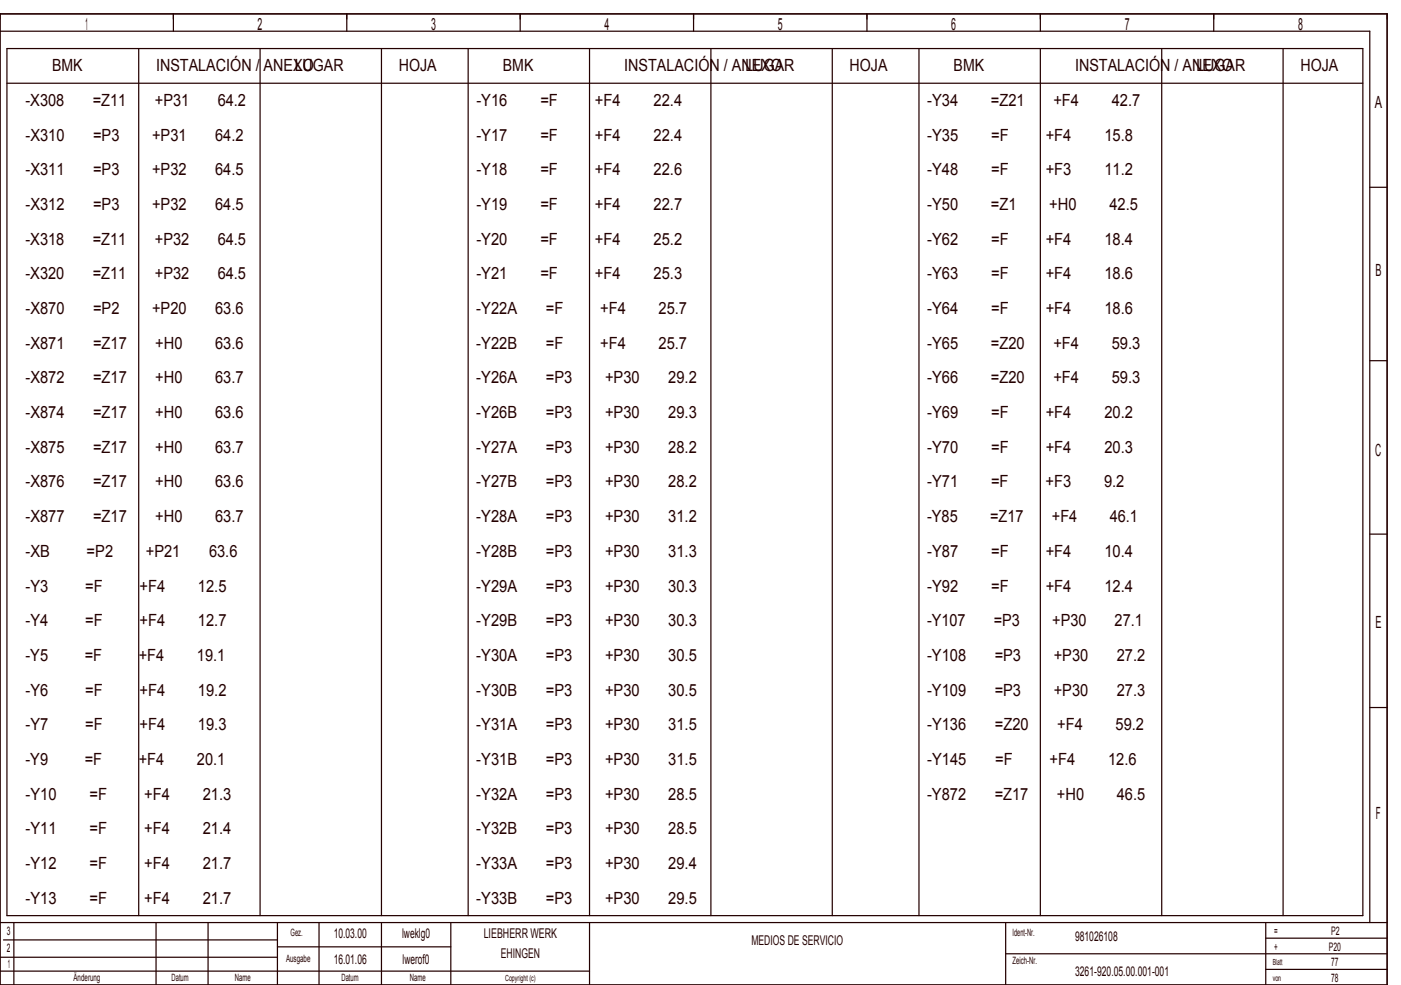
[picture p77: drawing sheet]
<svg xmlns="http://www.w3.org/2000/svg" width="404mm" height="284mm" viewBox="0 0 404 284" stroke-linecap="round" stroke-linejoin="round" font-family="sans-serif">
<defs><g id="words">
<g font-size="4.8" fill="#240000">
<text x="24.6" y="8.6">1</text>
<text x="74.3" y="8.6">2</text>
<text x="124.3" y="8.6">3</text>
<text x="174.3" y="8.6">4</text>
<text x="224.3" y="8.6">5</text>
<text x="274.3" y="8.6">6</text>
<text x="324.3" y="8.6">7</text>
<text x="374.3" y="8.6">8</text>
<text x="15" y="20.6">BMK</text>
<text x="45" y="20.6">INSTALACIÓN / ANEXO</text>
<text x="85" y="20.6">LUGAR</text>
<text x="115" y="20.6">HOJA</text>
<text x="145" y="20.6">BMK</text>
<text x="180" y="20.6">INSTALACIÓN / ANEXO</text>
<text x="215" y="20.6">LUGAR</text>
<text x="245" y="20.6">HOJA</text>
<text x="275" y="20.6">BMK</text>
<text x="310" y="20.6">INSTALACIÓN / ANEXO</text>
<text x="345" y="20.6">LUGAR</text>
<text x="375" y="20.6">HOJA</text>
<text x="7.3" y="30.6">­X308</text>
<text x="26.8" y="30.6">=Z11</text>
<text x="44.6" y="30.6">+P31</text>
<text x="62.8" y="30.6">64.2</text>
<text x="137.4" y="30.6">­Y16</text>
<text x="155.8" y="30.6">=F</text>
<text x="171.5" y="30.6">+F4</text>
<text x="188.5" y="30.6">22.4</text>
<text x="267.4" y="30.6">­Y34</text>
<text x="285.7" y="30.6">=Z21</text>
<text x="303.8" y="30.6">+F4</text>
<text x="320.6" y="30.6">42.7</text>
<text x="396.5" y="31.1">A</text>
<text x="7.3" y="40.6">­X310</text>
<text x="26.8" y="40.6">=P3</text>
<text x="43.9" y="40.6">+P31</text>
<text x="62" y="40.6">64.2</text>
<text x="137.4" y="40.6">­Y17</text>
<text x="155.8" y="40.6">=F</text>
<text x="171.5" y="40.6">+F4</text>
<text x="188.5" y="40.6">22.4</text>
<text x="267.4" y="40.6">­Y35</text>
<text x="285.8" y="40.6">=F</text>
<text x="301.5" y="40.6">+F4</text>
<text x="318.5" y="40.6">15.8</text>
<text x="7.3" y="50.6">­X311</text>
<text x="26.8" y="50.6">=P3</text>
<text x="43.9" y="50.6">+P32</text>
<text x="62" y="50.6">64.5</text>
<text x="137.4" y="50.6">­Y18</text>
<text x="155.8" y="50.6">=F</text>
<text x="171.5" y="50.6">+F4</text>
<text x="188.5" y="50.6">22.6</text>
<text x="267.4" y="50.6">­Y48</text>
<text x="285.8" y="50.6">=F</text>
<text x="301.5" y="50.6">+F3</text>
<text x="318.5" y="50.6">11.2</text>
<text x="7.3" y="60.6">­X312</text>
<text x="26.8" y="60.6">=P3</text>
<text x="43.9" y="60.6">+P32</text>
<text x="62" y="60.6">64.5</text>
<text x="137.4" y="60.6">­Y19</text>
<text x="155.8" y="60.6">=F</text>
<text x="171.5" y="60.6">+F4</text>
<text x="188.5" y="60.6">22.7</text>
<text x="267.4" y="60.6">­Y50</text>
<text x="285.7" y="60.6">=Z1</text>
<text x="302.6" y="60.6">+H0</text>
<text x="319.9" y="60.6">42.5</text>
<text x="7.3" y="70.6">­X318</text>
<text x="26.8" y="70.6">=Z11</text>
<text x="44.6" y="70.6">+P32</text>
<text x="62.8" y="70.6">64.5</text>
<text x="137.4" y="70.6">­Y20</text>
<text x="155.8" y="70.6">=F</text>
<text x="171.5" y="70.6">+F4</text>
<text x="188.5" y="70.6">25.2</text>
<text x="267.4" y="70.6">­Y62</text>
<text x="285.8" y="70.6">=F</text>
<text x="301.5" y="70.6">+F4</text>
<text x="318.5" y="70.6">18.4</text>
<text x="7.3" y="80.6">­X320</text>
<text x="26.8" y="80.6">=Z11</text>
<text x="44.6" y="80.6">+P32</text>
<text x="62.8" y="80.6">64.5</text>
<text x="137.4" y="80.6">­Y21</text>
<text x="155.8" y="80.6">=F</text>
<text x="171.5" y="80.6">+F4</text>
<text x="188.5" y="80.6">25.3</text>
<text x="267.4" y="80.6">­Y63</text>
<text x="285.8" y="80.6">=F</text>
<text x="301.5" y="80.6">+F4</text>
<text x="318.5" y="80.6">18.6</text>
<text x="396.7" y="79.6">B</text>
<text x="7.3" y="90.6">­X870</text>
<text x="26.8" y="90.6">=P2</text>
<text x="43.9" y="90.6">+P20</text>
<text x="62" y="90.6">63.6</text>
<text x="137.4" y="90.6">­Y22A</text>
<text x="157.4" y="90.6">=F</text>
<text x="173.1" y="90.6">+F4</text>
<text x="189.9" y="90.6">25.7</text>
<text x="267.4" y="90.6">­Y64</text>
<text x="285.8" y="90.6">=F</text>
<text x="301.5" y="90.6">+F4</text>
<text x="318.5" y="90.6">18.6</text>
<text x="7.3" y="100.6">­X871</text>
<text x="26.8" y="100.6">=Z17</text>
<text x="44.8" y="100.6">+H0</text>
<text x="62" y="100.6">63.6</text>
<text x="137.4" y="100.6">­Y22B</text>
<text x="157.4" y="100.6">=F</text>
<text x="173.1" y="100.6">+F4</text>
<text x="189.9" y="100.6">25.7</text>
<text x="267.4" y="100.6">­Y65</text>
<text x="285.7" y="100.6">=Z20</text>
<text x="303.8" y="100.6">+F4</text>
<text x="320.6" y="100.6">59.3</text>
<text x="7.3" y="110.6">­X872</text>
<text x="26.8" y="110.6">=Z17</text>
<text x="44.8" y="110.6">+H0</text>
<text x="62" y="110.6">63.7</text>
<text x="137.4" y="110.6">­Y26A</text>
<text x="157.4" y="110.6">=P3</text>
<text x="174.5" y="110.6">+P30</text>
<text x="192.7" y="110.6">29.2</text>
<text x="267.4" y="110.6">­Y66</text>
<text x="285.7" y="110.6">=Z20</text>
<text x="303.8" y="110.6">+F4</text>
<text x="320.6" y="110.6">59.3</text>
<text x="7.3" y="120.6">­X874</text>
<text x="26.8" y="120.6">=Z17</text>
<text x="44.8" y="120.6">+H0</text>
<text x="62" y="120.6">63.6</text>
<text x="137.4" y="120.6">­Y26B</text>
<text x="157.4" y="120.6">=P3</text>
<text x="174.5" y="120.6">+P30</text>
<text x="192.7" y="120.6">29.3</text>
<text x="267.4" y="120.6">­Y69</text>
<text x="285.8" y="120.6">=F</text>
<text x="301.5" y="120.6">+F4</text>
<text x="318.5" y="120.6">20.2</text>
<text x="7.3" y="130.6">­X875</text>
<text x="26.8" y="130.6">=Z17</text>
<text x="44.8" y="130.6">+H0</text>
<text x="62" y="130.6">63.7</text>
<text x="137.4" y="130.6">­Y27A</text>
<text x="157.4" y="130.6">=P3</text>
<text x="174.5" y="130.6">+P30</text>
<text x="192.7" y="130.6">28.2</text>
<text x="267.4" y="130.6">­Y70</text>
<text x="285.8" y="130.6">=F</text>
<text x="301.5" y="130.6">+F4</text>
<text x="318.5" y="130.6">20.3</text>
<text x="396.6" y="131.6">C</text>
<text x="7.3" y="140.6">­X876</text>
<text x="26.8" y="140.6">=Z17</text>
<text x="44.8" y="140.6">+H0</text>
<text x="62" y="140.6">63.6</text>
<text x="137.4" y="140.6">­Y27B</text>
<text x="157.4" y="140.6">=P3</text>
<text x="174.5" y="140.6">+P30</text>
<text x="192.7" y="140.6">28.2</text>
<text x="267.4" y="140.6">­Y71</text>
<text x="285.8" y="140.6">=F</text>
<text x="301.5" y="140.6">+F3</text>
<text x="318.4" y="140.6">9.2</text>
<text x="7.3" y="150.6">­X877</text>
<text x="26.8" y="150.6">=Z17</text>
<text x="44.8" y="150.6">+H0</text>
<text x="62" y="150.6">63.7</text>
<text x="137.4" y="150.6">­Y28A</text>
<text x="157.4" y="150.6">=P3</text>
<text x="174.5" y="150.6">+P30</text>
<text x="192.7" y="150.6">31.2</text>
<text x="267.3" y="150.6">­Y85</text>
<text x="285.5" y="150.6">=Z17</text>
<text x="303.3" y="150.6">+F4</text>
<text x="320" y="150.6">46.1</text>
<text x="7.4" y="160.6">­XB</text>
<text x="25" y="160.6">=P2</text>
<text x="42" y="160.6">+P21</text>
<text x="60.3" y="160.6">63.6</text>
<text x="137.4" y="160.6">­Y28B</text>
<text x="157.4" y="160.6">=P3</text>
<text x="174.5" y="160.6">+P30</text>
<text x="192.7" y="160.6">31.3</text>
<text x="267.4" y="160.6">­Y87</text>
<text x="285.8" y="160.6">=F</text>
<text x="301.5" y="160.6">+F4</text>
<text x="318.5" y="160.6">10.4</text>
<text x="7.4" y="170.6">­Y3</text>
<text x="24.6" y="170.6">=F</text>
<text x="40.2" y="170.6">+F4</text>
<text x="57.1" y="170.6">12.5</text>
<text x="137.4" y="170.6">­Y29A</text>
<text x="157.4" y="170.6">=P3</text>
<text x="174.5" y="170.6">+P30</text>
<text x="192.7" y="170.6">30.3</text>
<text x="267.4" y="170.6">­Y92</text>
<text x="285.8" y="170.6">=F</text>
<text x="301.5" y="170.6">+F4</text>
<text x="318.5" y="170.6">12.4</text>
<text x="7.4" y="180.6">­Y4</text>
<text x="24.6" y="180.6">=F</text>
<text x="40.2" y="180.6">+F4</text>
<text x="57.1" y="180.6">12.7</text>
<text x="137.4" y="180.6">­Y29B</text>
<text x="157.4" y="180.6">=P3</text>
<text x="174.5" y="180.6">+P30</text>
<text x="192.7" y="180.6">30.3</text>
<text x="267.3" y="180.6">­Y107</text>
<text x="286.6" y="180.6">=P3</text>
<text x="303.4" y="180.6">+P30</text>
<text x="321.4" y="180.6">27.1</text>
<text x="396.7" y="181.1">E</text>
<text x="7.3" y="190.6">­Y5</text>
<text x="24.4" y="190.6">=F</text>
<text x="40" y="190.6">+F4</text>
<text x="56.8" y="190.6">19.1</text>
<text x="137.4" y="190.6">­Y30A</text>
<text x="157.4" y="190.6">=P3</text>
<text x="174.5" y="190.6">+P30</text>
<text x="192.7" y="190.6">30.5</text>
<text x="267.3" y="190.6">­Y108</text>
<text x="286.8" y="190.6">=P3</text>
<text x="303.9" y="190.6">+P30</text>
<text x="322" y="190.6">27.2</text>
<text x="7.4" y="200.6">­Y6</text>
<text x="24.6" y="200.6">=F</text>
<text x="40.2" y="200.6">+F4</text>
<text x="57.1" y="200.6">19.2</text>
<text x="137.4" y="200.6">­Y30B</text>
<text x="157.4" y="200.6">=P3</text>
<text x="174.5" y="200.6">+P30</text>
<text x="192.7" y="200.6">30.5</text>
<text x="267.3" y="200.6">­Y109</text>
<text x="286.8" y="200.6">=P3</text>
<text x="303.9" y="200.6">+P30</text>
<text x="322" y="200.6">27.3</text>
<text x="7.4" y="210.6">­Y7</text>
<text x="24.6" y="210.6">=F</text>
<text x="40.2" y="210.6">+F4</text>
<text x="57.1" y="210.6">19.3</text>
<text x="137.4" y="210.6">­Y31A</text>
<text x="157.4" y="210.6">=P3</text>
<text x="174.5" y="210.6">+P30</text>
<text x="192.7" y="210.6">31.5</text>
<text x="267.4" y="210.6">­Y136</text>
<text x="286.9" y="210.6">=Z20</text>
<text x="304.9" y="210.6">+F4</text>
<text x="321.7" y="210.6">59.2</text>
<text x="7.3" y="220.6">­Y9</text>
<text x="24.4" y="220.6">=F</text>
<text x="40" y="220.6">+F4</text>
<text x="56.8" y="220.6">20.1</text>
<text x="137.4" y="220.6">­Y31B</text>
<text x="157.4" y="220.6">=P3</text>
<text x="174.5" y="220.6">+P30</text>
<text x="192.7" y="220.6">31.5</text>
<text x="267.4" y="220.6">­Y145</text>
<text x="287" y="220.6">=F</text>
<text x="302.7" y="220.6">+F4</text>
<text x="319.5" y="220.6">12.6</text>
<text x="7.4" y="230.6">­Y10</text>
<text x="25.8" y="230.6">=F</text>
<text x="41.5" y="230.6">+F4</text>
<text x="58.5" y="230.6">21.3</text>
<text x="137.4" y="230.6">­Y32A</text>
<text x="157.4" y="230.6">=P3</text>
<text x="174.5" y="230.6">+P30</text>
<text x="192.7" y="230.6">28.5</text>
<text x="267.3" y="230.6">­Y872</text>
<text x="286.8" y="230.6">=Z17</text>
<text x="304.8" y="230.6">+H0</text>
<text x="322" y="230.6">46.5</text>
<text x="396.8" y="236.1">F</text>
<text x="7.4" y="240.6">­Y11</text>
<text x="25.8" y="240.6">=F</text>
<text x="41.5" y="240.6">+F4</text>
<text x="58.5" y="240.6">21.4</text>
<text x="137.4" y="240.6">­Y32B</text>
<text x="157.4" y="240.6">=P3</text>
<text x="174.5" y="240.6">+P30</text>
<text x="192.7" y="240.6">28.5</text>
<text x="7.4" y="250.6">­Y12</text>
<text x="25.8" y="250.6">=F</text>
<text x="41.5" y="250.6">+F4</text>
<text x="58.5" y="250.6">21.7</text>
<text x="137.4" y="250.6">­Y33A</text>
<text x="157.4" y="250.6">=P3</text>
<text x="174.5" y="250.6">+P30</text>
<text x="192.7" y="250.6">29.4</text>
<text x="7.4" y="260.6">­Y13</text>
<text x="25.8" y="260.6">=F</text>
<text x="41.5" y="260.6">+F4</text>
<text x="58.5" y="260.6">21.7</text>
<text x="137.4" y="260.6">­Y33B</text>
<text x="157.4" y="260.6">=P3</text>
<text x="174.5" y="260.6">+P30</text>
<text x="192.7" y="260.6">29.5</text>
</g>
<g font-size="3.9" fill="#240000">
<text x="96.2" y="270.3">10.03.00</text>
<text x="116" y="270.3">lweklg0</text>
<text x="139.5" y="270.3">LIEBHERR WERK</text>
<text x="216.7" y="272.3">MEDIOS DE SERVICIO</text>
<text x="310" y="271.3">981026108</text>
<text x="96.2" y="277.8">16.01.06</text>
<text x="116.1" y="277.8">lwerof0</text>
<text x="144.4" y="276.3">EHINGEN</text>
<text x="310" y="281.3">3261­920.05.00.001­001</text>
</g>
<g font-size="3.4" fill="#240000">
<text x="2" y="269.6">3</text>
<text x="367.5" y="269.6">=</text>
<text x="383.8" y="269.6">P2</text>
<text x="2" y="274.6">2</text>
<text x="367.5" y="274.1">+</text>
<text x="383.2" y="274.1">P20</text>
<text x="2.2" y="279.1">1</text>
<text x="383.9" y="278.6">77</text>
<text x="383.9" y="283.1">78</text>
</g>
<g font-size="2.9" fill="#240000">
<text x="83.8" y="269.9">Gez.</text>
<text x="292" y="269.9">Ident­Nr.</text>
<text x="82.5" y="277.4">Ausgabe</text>
<text x="292" y="277.9">Zeich­Nr.</text>
<text x="21.2" y="282.9">Änderung</text>
<text x="49.5" y="282.9">Datum</text>
<text x="67.7" y="282.9">Name</text>
<text x="98.5" y="282.9">Datum</text>
<text x="118.2" y="282.9">Name</text>
</g>
<g font-size="2.4" fill="#240000">
<text x="367" y="278.3">Blatt</text>
<text x="145.7" y="282.8">Copyright (c)</text>
<text x="367" y="282.8">von</text>
</g>
</g></defs>
<g fill="none" stroke="#240000" stroke-width=".35">
<path d="M0 4h400v280h-400zM0 9h395v257M2 14h391v250h-391zM40 14v250M50 4v5M75 14v250M100 4v5M110 14v250M135 14v250M150 4v5M170 14v250M200 4v5"/>
<path d="M205 14v250M240 14v250M250 4v5M265 14v250M300 4v5M300 14v250M335 14v250M350 4v5M370 14v250M2 24h391M395 54h5M395 104h5"/>
<path d="M395 154h5M395 204h5M0 276h80M0 266h400M1 271h79M4 266v18M45 266v18M60 266v18M80 266v18M80 273h50M92 266v18M110 266v18"/>
<path d="M130 266v18M170 266v18M290 266v18M290 275h110M365 266v18M365 279.5h35M365 270.5h35M0 280h170"/>
</g>
<use href="#words"/>
</svg>
